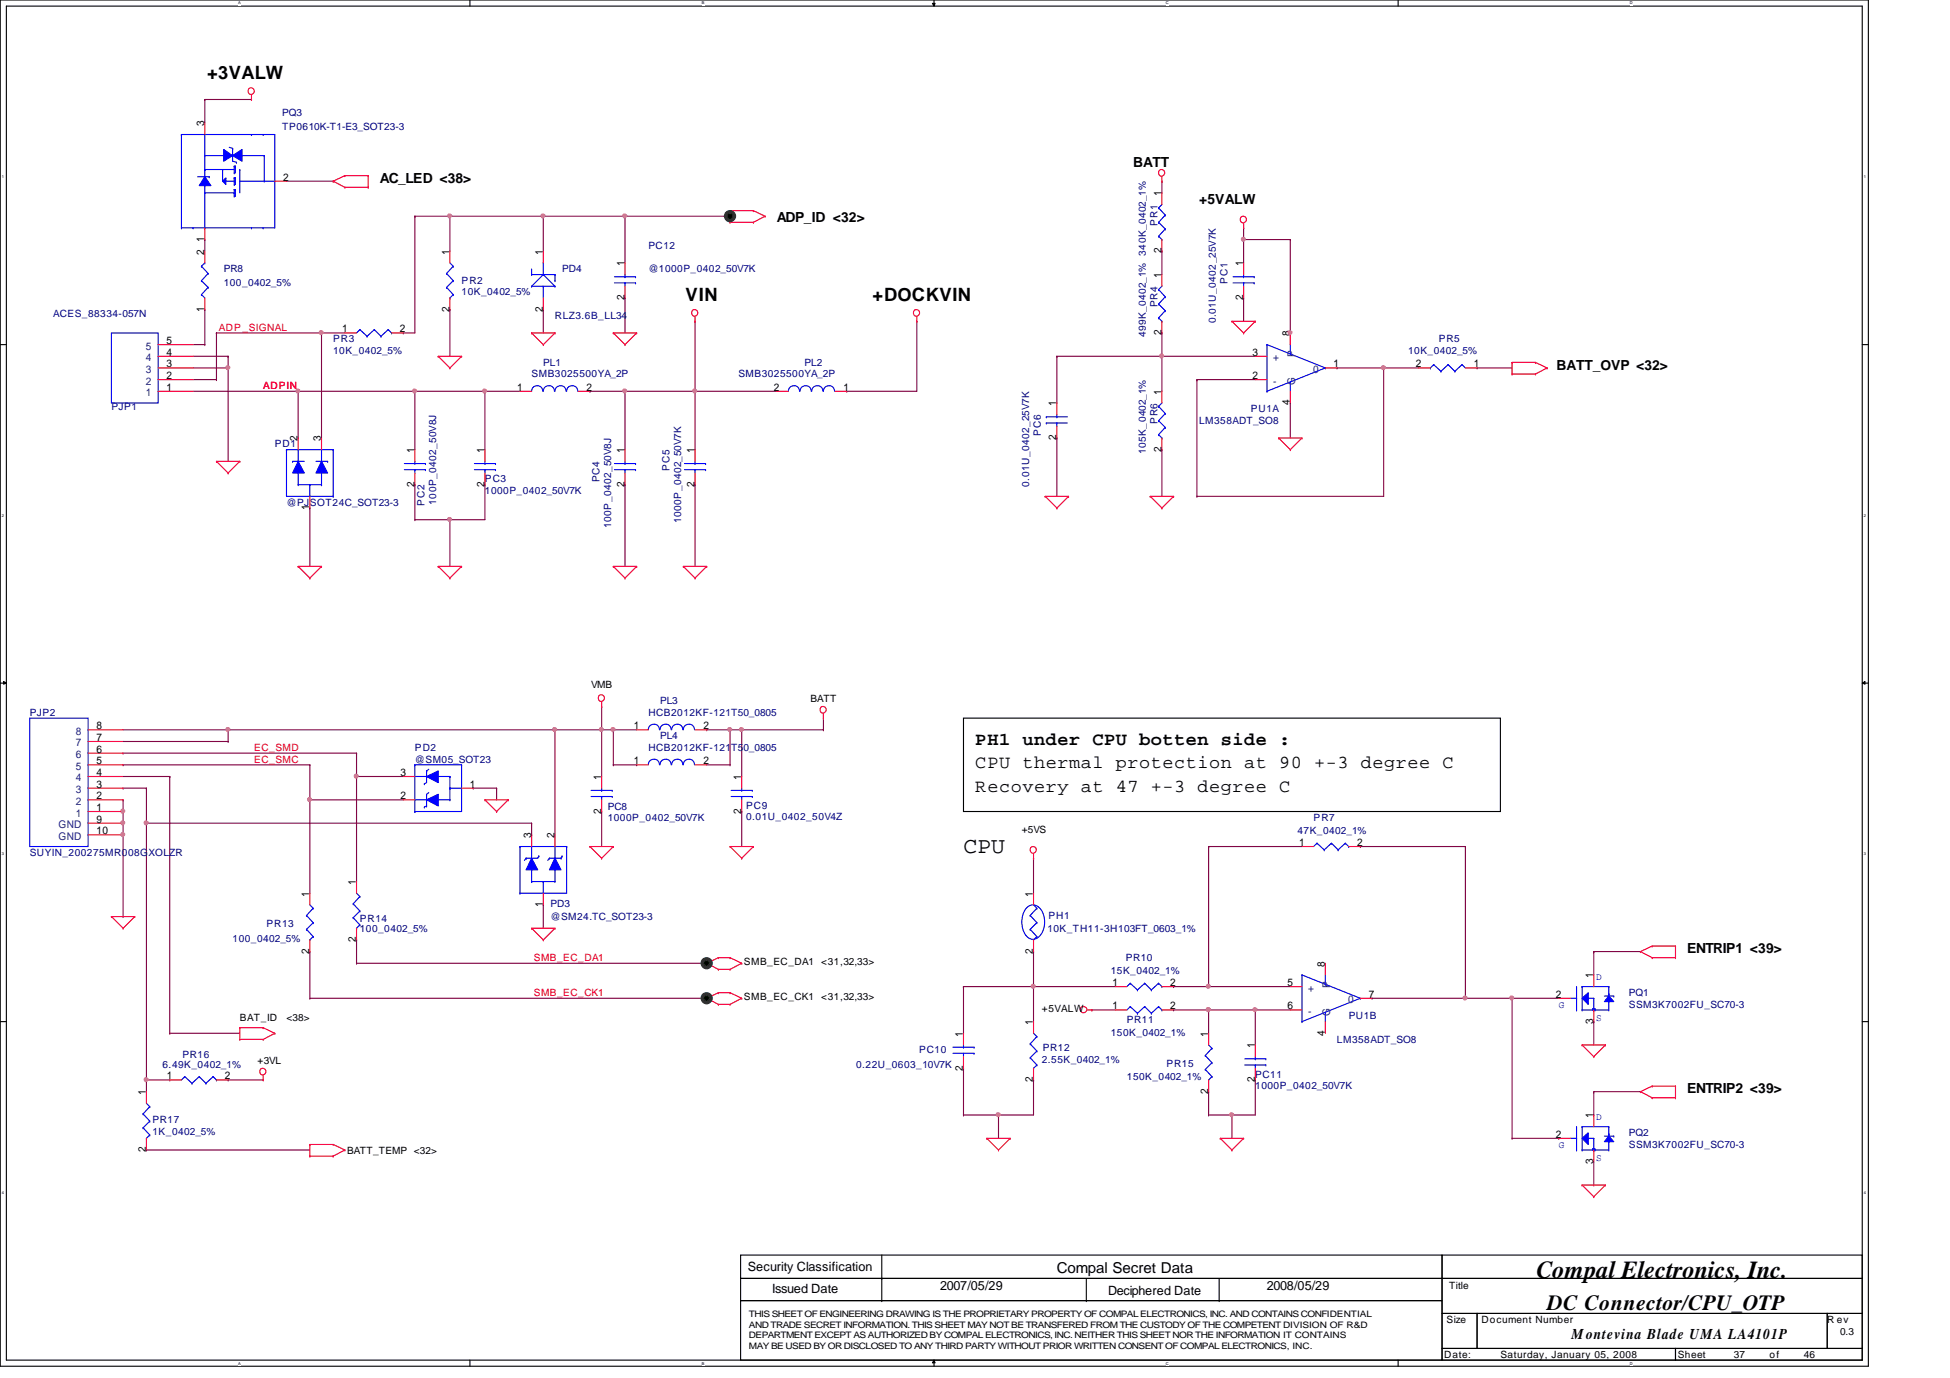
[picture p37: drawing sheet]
<svg xmlns="http://www.w3.org/2000/svg" width="297mm" height="210mm" viewBox="0 0 297 210" stroke-linecap="round" stroke-linejoin="round" font-family="sans-serif">
<defs><g id="words">
<text font-size="3.7" x="234.1" y="194.6">Compal Electronics, Inc.</text>
<text font-size="3.5" x="146.8" y="130">CPU</text>
<text font-size="3.3" x="235.7" y="199.6">DC Connector/CPU_OTP</text>
<g font-size="2.8">
<text x="31.5" y="12.1">+3VALW</text>
<text x="104.4" y="45.9">VIN</text>
<text x="132.9" y="45.9">+DOCKVIN</text>
<text x="148.5" y="113.5">PH1 under CPU botten side :</text>
<text x="148.5" y="117">CPU thermal protection at 90 +-3 degree C</text>
<text x="148.5" y="120.6">Recovery at 47 +-3 degree C</text>
</g>
<g font-size="2.3">
<text x="161" y="193.9">Compal Secret Data</text>
<text x="239.4" y="204">Montevina Blade UMA LA4101P</text>
</g>
<g font-size="2.1">
<text x="57.9" y="27.9">AC_LED &lt;38&gt;</text>
<text x="172.6" y="25.4">BATT</text>
<text x="118.3" y="33.9">ADP_ID &lt;32&gt;</text>
<text x="182.7" y="31.1">+5VALW</text>
<text x="237.1" y="56.3">BATT_OVP &lt;32&gt;</text>
<text x="257" y="145.2">ENTRIP1 &lt;39&gt;</text>
<text x="257" y="166.5">ENTRIP2 &lt;39&gt;</text>
</g>
<g font-size="1.9">
<text x="113.9" y="193.6">Security Classification</text>
<text x="117.6" y="197">Issued Date</text>
<text x="143.2" y="196.5">2007/05/29</text>
<text x="168.8" y="197.2">Deciphered Date</text>
<text x="193" y="196.5">2008/05/29</text>
</g>
<g font-size="1.6">
<text x="31.1" y="19.2" transform="rotate(-90 31.1 19.2)">3</text>
<text x="43.1" y="27.5">2</text>
<text x="176.9" y="29.9" transform="rotate(-90 176.9 29.9)">1</text>
<text x="31.1" y="38.8" transform="rotate(-90 31.1 38.8)">2</text>
<text x="31.1" y="36.8" transform="rotate(-90 31.1 36.8)">1</text>
<text x="68.4" y="38.8" transform="rotate(-90 68.4 38.8)">1</text>
<text x="82.7" y="38.8" transform="rotate(-90 82.7 38.8)">1</text>
<text x="95.1" y="40.6" transform="rotate(-90 95.1 40.6)">1</text>
<text x="176.9" y="38.6" transform="rotate(-90 176.9 38.6)">2</text>
<text x="189.4" y="40.6" transform="rotate(-90 189.4 40.6)">1</text>
<text x="31.1" y="47.5" transform="rotate(-90 31.1 47.5)">1</text>
<text x="68.4" y="47.5" transform="rotate(-90 68.4 47.5)">2</text>
<text x="82.7" y="47.5" transform="rotate(-90 82.7 47.5)">2</text>
<text x="95.1" y="45.7" transform="rotate(-90 95.1 45.7)">2</text>
<text x="176.9" y="42.3" transform="rotate(-90 176.9 42.3)">1</text>
<text x="189.4" y="45.7" transform="rotate(-90 189.4 45.7)">2</text>
<text x="25.4" y="52.4">5</text>
<text x="52.1" y="50.6">1</text>
<text x="60.9" y="50.6">2</text>
<text x="176.9" y="51.1" transform="rotate(-90 176.9 51.1)">2</text>
<text x="196.5" y="51.2" transform="rotate(-90 196.5 51.2)">8</text>
<text x="25.4" y="59.5">1</text>
<text x="25.4" y="56">3</text>
<text x="25.4" y="54.2">4</text>
<text x="25.4" y="57.7">2</text>
<text x="78.8" y="59.5">1</text>
<text x="89.4" y="59.5">2</text>
<text x="117.9" y="59.5">2</text>
<text x="128.5" y="59.5">1</text>
<text x="190.8" y="54.2">3</text>
<text x="190.8" y="57.7">2</text>
<text x="203.2" y="56">1</text>
<text x="215.7" y="56">2</text>
<text x="224.5" y="56">1</text>
<text x="160.9" y="61.9" transform="rotate(-90 160.9 61.9)">1</text>
<text x="176.9" y="60.1" transform="rotate(-90 176.9 60.1)">1</text>
<text x="196.5" y="61.7" transform="rotate(-90 196.5 61.7)">4</text>
<text x="45.3" y="67.2" transform="rotate(-90 45.3 67.2)">2</text>
<text x="48.9" y="67.2" transform="rotate(-90 48.9 67.2)">3</text>
<text x="63.1" y="69" transform="rotate(-90 63.1 69)">1</text>
<text x="73.8" y="69" transform="rotate(-90 73.8 69)">1</text>
<text x="95.1" y="69" transform="rotate(-90 95.1 69)">1</text>
<text x="105.8" y="69" transform="rotate(-90 105.8 69)">1</text>
<text x="160.9" y="67.1" transform="rotate(-90 160.9 67.1)">2</text>
<text x="176.9" y="68.8" transform="rotate(-90 176.9 68.8)">2</text>
<text x="47.1" y="77.7" transform="rotate(-90 47.1 77.7)">1</text>
<text x="63.1" y="74.2" transform="rotate(-90 63.1 74.2)">2</text>
<text x="73.8" y="74.2" transform="rotate(-90 73.8 74.2)">2</text>
<text x="95.1" y="74.2" transform="rotate(-90 95.1 74.2)">2</text>
<text x="105.8" y="74.2" transform="rotate(-90 105.8 74.2)">2</text>
<text x="14.7" y="112.9">7</text>
<text x="14.7" y="111.1">8</text>
<text x="96.6" y="111.1">1</text>
<text x="107.1" y="111.1">2</text>
<text x="14.7" y="120">3</text>
<text x="14.7" y="118.2">4</text>
<text x="14.7" y="116.4">5</text>
<text x="14.7" y="114.6">6</text>
<text x="61" y="118.2">3</text>
<text x="71.6" y="120">1</text>
<text x="91.6" y="118.8" transform="rotate(-90 91.6 118.8)">1</text>
<text x="96.6" y="116.4">1</text>
<text x="107.1" y="116.4">2</text>
<text x="112.9" y="118.8" transform="rotate(-90 112.9 118.8)">1</text>
<text x="14.7" y="123.5">1</text>
<text x="14.7" y="125.3">9</text>
<text x="14.7" y="121.8">2</text>
<text x="61" y="121.8">2</text>
<text x="91.6" y="124" transform="rotate(-90 91.6 124)">2</text>
<text x="112.9" y="124" transform="rotate(-90 112.9 124)">2</text>
<text x="14.7" y="127.1">10</text>
<text x="80.9" y="127.7" transform="rotate(-90 80.9 127.7)">3</text>
<text x="84.5" y="127.7" transform="rotate(-90 84.5 127.7)">2</text>
<text x="197.9" y="128.9">1</text>
<text x="206.7" y="128.9">2</text>
<text x="47.1" y="136.6" transform="rotate(-90 47.1 136.6)">1</text>
<text x="54.2" y="134.8" transform="rotate(-90 54.2 134.8)">1</text>
<text x="157.3" y="136.6" transform="rotate(-90 157.3 136.6)">1</text>
<text x="54.2" y="143.5" transform="rotate(-90 54.2 143.5)">2</text>
<text x="82.7" y="138.2" transform="rotate(-90 82.7 138.2)">1</text>
<text x="47.1" y="145.3" transform="rotate(-90 47.1 145.3)">2</text>
<text x="157.3" y="145.3" transform="rotate(-90 157.3 145.3)">2</text>
<text x="201.8" y="147.2" transform="rotate(-90 201.8 147.2)">8</text>
<text x="242.7" y="149" transform="rotate(-90 242.7 149)">1</text>
<text x="169.5" y="150.2">1</text>
<text x="169.5" y="153.8">1</text>
<text x="178.3" y="150.2">2</text>
<text x="178.3" y="153.8">2</text>
<text x="196.1" y="150.2">5</text>
<text x="196.1" y="153.8">6</text>
<text x="208.5" y="152">7</text>
<text x="237" y="152">2</text>
<text x="242.7" y="156" transform="rotate(-90 242.7 156)">3</text>
<text x="146.7" y="157.9" transform="rotate(-90 146.7 157.9)">1</text>
<text x="157.3" y="156.1" transform="rotate(-90 157.3 156.1)">1</text>
<text x="184" y="157.9" transform="rotate(-90 184 157.9)">1</text>
<text x="191.1" y="159.7" transform="rotate(-90 191.1 159.7)">1</text>
<text x="201.8" y="157.7" transform="rotate(-90 201.8 157.7)">4</text>
<text x="22.2" y="166.8" transform="rotate(-90 22.2 166.8)">1</text>
<text x="25.4" y="164.4">1</text>
<text x="34.2" y="164.4">2</text>
<text x="146.7" y="163.1" transform="rotate(-90 146.7 163.1)">2</text>
<text x="157.3" y="164.8" transform="rotate(-90 157.3 164.8)">2</text>
<text x="184" y="166.6" transform="rotate(-90 184 166.6)">2</text>
<text x="191.1" y="164.8" transform="rotate(-90 191.1 164.8)">2</text>
<text x="237" y="173.3">2</text>
<text x="242.7" y="170.3" transform="rotate(-90 242.7 170.3)">1</text>
<text x="22.2" y="175.5" transform="rotate(-90 22.2 175.5)">2</text>
<text x="242.7" y="177.3" transform="rotate(-90 242.7 177.3)">3</text>
</g>
<g font-size="1.6" fill="#004080">
<text x="22.2" y="53.3">5</text>
<text x="22.2" y="56.8">3</text>
<text x="22.2" y="55">4</text>
<text x="22.2" y="58.6">2</text>
<text x="193.9" y="55">+</text>
<text x="193.9" y="58.6">-</text>
<text x="197.3" y="58.7" transform="rotate(-90 197.3 58.7)">G</text>
<text x="197.3" y="54.4" transform="rotate(-90 197.3 54.4)">P</text>
<text x="200" y="56.8">0</text>
<text x="22.2" y="60.4">1</text>
<text x="11.6" y="113.7">7</text>
<text x="11.6" y="111.9">8</text>
<text x="11.6" y="119">4</text>
<text x="11.6" y="117.3">5</text>
<text x="11.6" y="115.5">6</text>
<text x="11.6" y="124.4">1</text>
<text x="11.6" y="120.8">3</text>
<text x="11.6" y="122.6">2</text>
<text x="8.9" y="126.2">GND</text>
<text x="8.9" y="127.9">GND</text>
<text x="199.3" y="151">+</text>
<text x="199.3" y="154.6">-</text>
<text x="202.6" y="154.7" transform="rotate(-90 202.6 154.7)">G</text>
<text x="202.6" y="150.5" transform="rotate(-90 202.6 150.5)">P</text>
<text x="205.4" y="152.8">0</text>
</g>
<g font-size="1.5" fill="#000080">
<text x="43" y="17.7">PQ3</text>
<text x="43" y="19.8">TP0610K-T1-E3_SOT23-3</text>
<text x="176.3" y="34.4" transform="rotate(-90 176.3 34.4)">PR1</text>
<text x="34.1" y="41.5">PR8</text>
<text x="85.6" y="41.5">PD4</text>
<text x="98.8" y="37.9">PC12</text>
<text x="98.8" y="41.5">@1000P_0402_50V7K</text>
<text x="174.5" y="38.9" transform="rotate(-90 174.5 38.9)">340K_0402_1%</text>
<text x="34.1" y="43.6">100_0402_5%</text>
<text x="70.3" y="43.3">PR2</text>
<text x="70.3" y="44.9">10K_0402_5%</text>
<text x="176.3" y="46.8" transform="rotate(-90 176.3 46.8)">PR4</text>
<text x="187" y="43.3" transform="rotate(-90 187 43.3)">PC1</text>
<text x="8.1" y="48.3">ACES_88334-057N</text>
<text x="50.8" y="52.2">PR3</text>
<text x="50.8" y="53.9">10K_0402_5%</text>
<text x="84.5" y="48.6">RLZ3.6B_LL34</text>
<text x="174.5" y="51.4" transform="rotate(-90 174.5 51.4)">499K_0402_1%</text>
<text x="185.2" y="49.3" transform="rotate(-90 185.2 49.3)">0.01U_0402_25V7K</text>
<text x="214.5" y="53.9">10K_0402_5%</text>
<text x="219.2" y="52.2">PR5</text>
<text x="81" y="57.5">SMB3025500YA_2P</text>
<text x="82.8" y="55.7">PL1</text>
<text x="112.5" y="57.5">SMB3025500YA_2P</text>
<text x="122.6" y="55.7">PL2</text>
<text x="17" y="62.5">PJP1</text>
<text x="176.3" y="64.6" transform="rotate(-90 176.3 64.6)">PR6</text>
<text x="182.7" y="64.6">LM358ADT_SO8</text>
<text x="190.5" y="62.8">PU1A</text>
<text x="41.9" y="68.2">PD1</text>
<text x="102" y="71.7" transform="rotate(-90 102 71.7)">PC5</text>
<text x="158.5" y="66.4" transform="rotate(-90 158.5 66.4)">PC6</text>
<text x="174.5" y="69.2" transform="rotate(-90 174.5 69.2)">105K_0402_1%</text>
<text x="43.6" y="77">@PJSOT24C_SOT23-3</text>
<text x="64.6" y="77" transform="rotate(-90 64.6 77)">PC2</text>
<text x="66.4" y="76.9" transform="rotate(-90 66.4 76.9)">100P_0402_50V8J</text>
<text x="73.9" y="73.5">PC3</text>
<text x="73.9" y="75.3">1000P_0402_50V7K</text>
<text x="91.3" y="73.5" transform="rotate(-90 91.3 73.5)">PC4</text>
<text x="156.8" y="74.2" transform="rotate(-90 156.8 74.2)">0.01U_0402_25V7K</text>
<text x="93.1" y="80.4" transform="rotate(-90 93.1 80.4)">100P_0402_50V8J</text>
<text x="103.8" y="79.7" transform="rotate(-90 103.8 79.7)">1000P_0402_50V7K</text>
<text x="100.5" y="107.3">PL3</text>
<text x="4.5" y="109.1">PJP2</text>
<text x="98.8" y="109.1">HCB2012KF-121T50_0805</text>
<text x="100.5" y="112.6">PL4</text>
<text x="63.2" y="114.4">PD2</text>
<text x="63.2" y="116.2">@SM05_SOT23</text>
<text x="98.8" y="114.4">HCB2012KF-121T50_0805</text>
<text x="92.6" y="123.4">PC8</text>
<text x="92.6" y="125.1">1000P_0402_50V7K</text>
<text x="113.7" y="123.3">PC9</text>
<text x="113.7" y="124.9">0.01U_0402_50V4Z</text>
<text x="200.1" y="125.1">PR7</text>
<text x="4.5" y="130.4">SUYIN_200275MR008GXOLZR</text>
<text x="197.7" y="127">47K_0402_1%</text>
<text x="35.4" y="143.5">100_0402_5%</text>
<text x="40.6" y="141.2">PR13</text>
<text x="54.8" y="140.4">PR14</text>
<text x="54.8" y="142">100_0402_5%</text>
<text x="83.9" y="138.2">PD3</text>
<text x="83.9" y="140.2">@SM24.TC_SOT23-3</text>
<text x="159.6" y="142">10K_TH11-3H103FT_0603_1%</text>
<text x="159.7" y="140">PH1</text>
<text x="169.2" y="148.3">15K_0402_1%</text>
<text x="171.5" y="146.4">PR10</text>
<text x="171.7" y="155.8">PR11</text>
<text x="205.4" y="155.3">PU1B</text>
<text x="248.1" y="151.7">PQ1</text>
<text x="248.1" y="153.5">SSM3K7002FU_SC70-3</text>
<text x="27.8" y="161.1">PR16</text>
<text x="140" y="160.4">PC10</text>
<text x="158.7" y="161.9">2.55K_0402_1%</text>
<text x="158.9" y="160.1">PR12</text>
<text x="169.2" y="157.7">150K_0402_1%</text>
<text x="203.7" y="158.8">LM358ADT_SO8</text>
<text x="24.8" y="162.7">6.49K_0402_1%</text>
<text x="130.4" y="162.7">0.22U_0603_10V7K</text>
<text x="171.7" y="164.5">150K_0402_1%</text>
<text x="177.7" y="162.6">PR15</text>
<text x="191.2" y="164.2">PC11</text>
<text x="191.2" y="165.9">1000P_0402_50V7K</text>
<text x="23.2" y="171.1">PR17</text>
<text x="23.2" y="172.9">1K_0402_5%</text>
<text x="248.1" y="173.1">PQ2</text>
<text x="248.1" y="174.8">SSM3K7002FU_SC70-3</text>
</g>
<g font-size="1.5" fill="#f00">
<text x="33.3" y="50.4">ADP_SIGNAL</text>
<text x="40.1" y="59.3">ADPIN</text>
<text x="38.7" y="114.4">EC_SMD</text>
<text x="38.7" y="116.2">EC_SMC</text>
<text x="81.3" y="146.4">SMB_EC_DA1</text>
<text x="81.3" y="151.7">SMB_EC_CK1</text>
</g>
<g font-size="1.5">
<text x="90" y="104.8">VMB</text>
<text x="123.5" y="106.9">BATT</text>
<text x="155.7" y="126.8">+5VS</text>
<text x="113.3" y="147.1">SMB_EC_DA1</text>
<text x="125.1" y="147.1">&lt;31,32,33&gt;</text>
<text x="36.5" y="155.4">BAT_ID</text>
<text x="43.6" y="155.4">&lt;38&gt;</text>
<text x="113.3" y="152.4">SMB_EC_CK1</text>
<text x="125.1" y="152.4">&lt;31,32,33&gt;</text>
<text x="158.7" y="154.2">+5VALW</text>
<text x="39.2" y="162.1">+3VL</text>
<text x="52.9" y="175.8">BATT_TEMP &lt;32&gt;</text>
<text x="220.8" y="196.3">Title</text>
<text x="220.3" y="201.5">Size</text>
<text x="225.7" y="201.5">Document Number</text>
<text x="278.3" y="201.5">R ev</text>
<text x="280.3" y="203.3">0.3</text>
<text x="220" y="206.8">Date:</text>
<text x="228.6" y="206.8">Saturday, January 05, 2008</text>
<text x="255.6" y="206.8">Sheet</text>
<text x="264.1" y="206.8">37</text>
<text x="269.5" y="206.8">of</text>
<text x="274.8" y="206.8">46</text>
</g>
<g font-size="1.5" fill="#00f">
<text x="243.1" y="149.3">D</text>
<text x="237.4" y="153.5">G</text>
<text x="243.1" y="155.4">S</text>
<text x="243.1" y="170.6">D</text>
<text x="237.4" y="174.8">G</text>
<text x="243.1" y="176.8">S</text>
</g>
<g font-size="1.4">
<text x="114.1" y="200.7">THIS SHEET OF ENGINEERING DRAWING IS THE PROPRIETARY PROPERTY OF COMPAL ELECTRONICS, INC. AND CONTAINS CONFIDENTIAL</text>
<text x="114.1" y="202.3">AND TRADE SECRET INFORMATION. THIS SHEET MAY NOT BE TRANSFERED FROM THE CUSTODY OF THE COMPETENT DIVISION OF R&amp;D</text>
<text x="114.1" y="203.9">DEPARTMENT EXCEPT AS AUTHORIZED BY COMPAL ELECTRONICS, INC. NEITHER THIS SHEET NOR THE INFORMATION IT CONTAINS</text>
<text x="114.1" y="205.5">MAY BE USED BY OR DISCLOSED TO ANY THIRD PARTY WITHOUT PRIOR WRITTEN CONSENT OF COMPAL ELECTRONICS, INC.</text>
</g>
<g font-size=".6">
<text x="36.3" y=".7">A</text>
<text x="106.9" y=".7">B</text>
<text x="177.6" y=".7">C</text>
<text x="248.3" y=".7">D</text>
<text x=".3" y="27.2">1</text>
<text x="283.9" y="27.2">1</text>
<text x=".3" y="78.7">2</text>
<text x="283.9" y="78.7">2</text>
<text x=".3" y="130.3">3</text>
<text x="283.9" y="130.3">3</text>
<text x=".3" y="181.9">4</text>
<text x="283.9" y="181.9">4</text>
<text x="36.3" y="207.9">A</text>
<text x="106.9" y="207.9">B</text>
<text x="177.6" y="207.9">C</text>
<text x="248.3" y="207.9">D</text>
</g>
</g></defs>
<path d="M0 0h284.6v208.1h-284.6zM1 .9h282.7v206.3h-282.7z" fill="none" stroke="#000" stroke-width=".17"/>
<g fill="#fff">
<path d="M36.3 .2h.4v.6h-.4z"/>
<path d="M36.3 207.3h.4v.7h-.4z"/>
</g>
<path d="M71.6 0v.9M71.6 207.2v.9" fill="none" stroke="#000" stroke-width=".17"/>
<g fill="#fff">
<path d="M106.9 .2h.4v.6h-.4z"/>
<path d="M106.9 207.3h.4v.7h-.4z"/>
</g>
<path d="M142.3 0v.9M142.3 207.2v.9" fill="none" stroke="#000" stroke-width=".17"/>
<path d="M142 .5h.4l-.1 .4zM142.3 207.2l.1 .4h-.4z" fill="#000"/>
<path d="M142 .5h.4l-.1 .4zM142.3 207.2l.1 .4h-.4z" fill="none" stroke="#000" stroke-width=".15"/>
<g fill="#fff">
<path d="M177.6 .2h.4v.6h-.4z"/>
<path d="M177.6 207.3h.4v.7h-.4z"/>
</g>
<path d="M213 0v.9M213 207.2v.9" fill="none" stroke="#000" stroke-width=".17"/>
<g fill="#fff">
<path d="M248.3 .2h.4v.6h-.4z"/>
<path d="M248.3 207.3h.4v.7h-.4z"/>
<path d="M.3 26.7h.3v.6h-.3z"/>
<path d="M283.9 26.7h.4v.6h-.4z"/>
<path d="M.3 78.2h.3v.7h-.3z"/>
<path d="M283.9 78.2h.4v.7h-.4z"/>
</g>
<path d="M0 52.5h1M283.7 52.5h.9" fill="none" stroke="#000" stroke-width=".17"/>
<g fill="#fff">
<path d="M.3 129.8h.3v.7h-.3z"/>
<path d="M283.9 129.8h.4v.7h-.4z"/>
</g>
<path d="M0 104.1h1M283.7 104.1h.9" fill="none" stroke="#000" stroke-width=".17"/>
<path d="M.5 103.8l.5 .3-.5 .1zM283.7 104.1l.4-.3v.4z" fill="#000"/>
<path d="M.5 103.8l.5 .3-.5 .1zM283.7 104.1l.4-.3v.4z" fill="none" stroke="#000" stroke-width=".15"/>
<g fill="#fff">
<path d="M.3 181.4h.3v.6h-.3z"/>
<path d="M283.9 181.4h.4v.6h-.4z"/>
</g>
<path d="M0 155.6h1M283.7 155.6h.9" fill="none" stroke="#000" stroke-width=".17"/>
<g fill="none" stroke="#800040" stroke-width=".17">
<path d="M31.2 15.2h.1M31.2 15.2v3.5M31.2 15.2h7.1M38.3 15.2h.1M31.2 36.5h.1M31.2 36.5v1.8M43.6 27.6h7.2M50.8 27.6h.1M63.2 32.9h.1M63.2 32.9v17.8h-1.8M63.2 32.9h48M68.5 32.9h.1"/>
<path d="M68.5 32.9v5.4M82.8 32.9h.1M82.8 32.9v5.4M95.2 32.9h.1M95.2 32.9v7.1M177 38.3h.1M177 27.6h.1M177 27.6v1.8M177 38.3v3.5M189.4 36.5h.1M189.4 34.7h.1M189.4 36.5h7.1"/>
<path d="M189.4 34.7v5.3M196.5 36.5h.1M196.5 36.5v16M29.4 56h5.4M29.4 54.3h5.4M29.4 57.8h3.6M29.4 59.6h49.8M29.4 52.5h1.8M31.2 52.5h.1M31.2 47.2h.1M31.2 47.2v5.3M33 57.8h.1"/>
<path d="M33 50.7h.1M33 50.7v7.1M33 50.7h19.5M34.8 54.3h.1M34.8 56h.1M34.8 54.3v16M45.4 59.6h.1M45.4 59.6v7.1M49 50.7h.1M49 50.7v16M61.4 50.7h.1M63.2 59.6h.1"/>
<path d="M63.2 59.6v8.9M68.5 47.2h.1M68.5 47.2v7.1M73.9 59.6h.1M73.9 59.6v8.9M82.8 47.2h.1M82.8 47.2v3.5M89.9 59.6h.1M89.9 59.6h28.4M95.2 59.6h.1M95.2 45.4h.1M95.2 45.4v5.3"/>
<path d="M95.2 59.6v8.9M105.9 59.6h.1M105.9 48.9h.1M105.9 48.9v19.6M129 59.6h.1M139.7 48.9h.1M139.7 48.9v10.7h-10.7M161 54.3h.1M161 54.3h30.2M161 54.3v7.1M177 54.3h.1M177 50.7h.1"/>
<path d="M177 50.7v8.9M182.3 57.8h.1M182.3 57.8v17.8M182.3 57.8h8.9M189.4 45.4h.1M189.4 45.4v3.5M196.5 50.7h.1M203.7 56h.1M203.7 56h12.4M210.8 56h.1M210.8 56v19.6h-28.5M225 56h.1"/>
<path d="M225 56h5.3M47.2 77.4h.1M47.2 77.4v8.9M63.2 79.2h.1M63.2 73.8h.1M63.2 73.8v5.4M68.5 79.2h.1M68.5 79.2v7.1M73.9 73.8h.1M73.9 73.8v5.4h-10.7M95.2 73.8h.1M95.2 73.8v12.5"/>
<path d="M105.9 73.8h.1M105.9 73.8v12.5M161 66.7h.1M161 66.7v8.9M177 68.5h.1M177 68.5v7.1M182.3 75.6h.1M196.5 61.4h.1M196.5 61.4v5.3M18.7 114.7h.1M18.7 116.5h.1M18.7 114.7h35.6"/>
<path d="M18.7 116.5h28.5M18.7 111.2h78.3M18.7 118.3h7.2M18.7 112.9h16.1M25.9 118.3h.1M25.9 118.3v39.1M34.8 111.2h.1M34.8 112.9h.1M34.8 111.2v1.7M47.2 116.5h.1M47.2 116.5v19.6M54.3 118.3h.1"/>
<path d="M54.3 114.7h.1M54.3 114.7v19.6M54.3 118.3h7.1M84.5 111.2h.1M84.5 111.2v16M91.6 111.2h.1M91.6 107.6h.1M91.6 107.6v10.7M93.4 111.2h.1M93.4 116.5h.1M93.4 116.5h3.6M93.4 111.2v5.3"/>
<path d="M97 116.5h.1M107.6 111.2h.1M107.6 116.5h3.6M107.6 111.2h17.8M111.2 111.2h.1M111.2 116.5h.1M111.2 111.2v5.3M113 111.2h.1M113 111.2v7.1M125.4 111.2h.1M125.4 109.4v1.8M18.7 121.8h.1"/>
<path d="M18.7 120.1h.1M18.7 123.6h.1M18.7 139.6h.1M18.7 125.4h.1M18.7 121.8v17.8M18.7 120.1h3.6M22.3 125.4h.1M22.3 120.1h.1M22.3 120.1v46.2M22.3 125.4h58.7M47.2 121.8h.1M47.2 121.8h14.2"/>
<path d="M72.1 120.1h.1M72.1 120.1h3.5M75.6 120.1h.1M75.6 120.1v1.7M81 125.4h.1M81 127.2h.1M81 125.4v1.8M82.8 137.8h.1M82.8 137.8v3.6M91.6 123.6h.1M91.6 123.6v5.3M113 123.6h.1"/>
<path d="M113 123.6v5.3M157.4 130.7h.1M157.4 130.7v5.4M184.1 128.9h.1M184.1 128.9v21.4M184.1 128.9h14.2M207.2 128.9h.1M207.2 128.9h16v23.2M25.9 157.4h.1M25.9 157.4h10.6M47.2 144.9h.1M47.2 152.1h.1"/>
<path d="M47.2 152.1h60.4M47.2 144.9v7.2M54.3 146.7h.1M54.3 143.2h.1M54.3 143.2v3.5M54.3 146.7h53.3M146.8 150.3h.1M146.8 150.3v7.1M146.8 150.3h23.1M157.4 144.9h.1M157.4 150.3h.1M157.4 144.9v10.7"/>
<path d="M166.3 153.8h.1M166.3 153.8h3.6M178.8 150.3h.1M178.8 153.8h.1M178.8 153.8h17.7M178.8 150.3h17.7M184.1 153.8h.1M184.1 150.3h.1M184.1 153.8v3.6M191.2 153.8h.1M191.2 153.8v5.4M209 152.1h.1"/>
<path d="M209 152.1h28.4M223.2 152.1h.1M230.3 152.1h.1M230.3 152.1v21.3M242.8 155.6h.1M242.8 144.9h.1M242.8 144.9v3.6M242.8 155.6v3.6M242.8 144.9h7.1M22.3 164.5h.1M22.3 175.2h.1M22.3 164.5h3.6"/>
<path d="M22.3 175.2h24.9M25.9 164.5h.1M34.8 164.5h.1M34.8 164.5h5.3M146.8 169.8h.1M146.8 162.7h.1M146.8 162.7v7.1M152.1 169.8h.1M152.1 169.8v3.6M157.4 164.5h.1M157.4 164.5v5.3h-10.6M184.1 166.3h.1"/>
<path d="M184.1 169.8h.1M184.1 166.3v3.5M187.7 169.8h.1M187.7 169.8v3.6M191.2 164.5h.1M191.2 164.5v5.3h-7.1M230.3 173.4h.1M230.3 173.4h7.1M237.4 173.4h.1M242.8 169.8h.1M242.8 166.3h.1M242.8 166.3v3.5"/>
<path d="M242.8 177v3.5M242.8 166.3h7.1M242.8 180.5h.1"/>
</g>
<g fill="none" stroke="#f00" stroke-width=".17">
<path d="M50.8 27.6h.1M50.8 27.6l1.7 .9M52.5 26.8h.1M52.5 28.5h.1M52.5 26.8h3.6M52.5 26.8l-1.7 .8M52.5 28.5h3.6M56.1 28.5h.1M56.1 26.8h.1M56.1 26.8v1.7M111.2 33.9h.1M111.2 32.1h.1"/>
<path d="M111.2 33.9h3.6M111.2 32.1v1.8M111.2 32.1h3.6M114.8 33.9h.1M114.8 32.1h.1M114.8 32.1l1.7 .8M116.5 32.9h.1M116.5 32.9l-1.7 1M230.3 57h.1M230.3 55.2h.1M230.3 57h3.6M230.3 55.2v1.8"/>
<path d="M230.3 55.2h3.6M233.9 57h.1M233.9 55.2h.1M233.9 55.2l1.8 .8M235.7 56h.1M235.7 56l-1.8 1M36.5 158.3h.1M36.5 156.5h.1M36.5 156.5h3.6M36.5 158.3h3.6M36.5 156.5v1.8M40.1 156.5h.1"/>
<path d="M40.1 158.3h.1M40.1 156.5l1.8 .9M41.9 157.4h.1M41.9 157.4l-1.8 .9M107.6 152.1h.1M107.6 146.7h.1M107.6 152.1l1.8 .9M107.6 146.7l1.8 1M109.4 153h.1M109.4 151.2h.1M109.4 147.7h.1M109.4 145.9h.1"/>
<path d="M109.4 145.9h1.8M109.4 153h1.8M109.4 151.2l-1.8 .9M109.4 151.2h1.8M109.4 147.7h1.8M109.4 145.9l-1.8 .8M111.2 153h.1M111.2 151.2h.1M111.2 147.7h.1M111.2 145.9h.1M111.2 151.2l1.8 .9M111.2 145.9l1.8 .8"/>
<path d="M113 152.1h.1M113 146.7h.1M113 152.1l-1.8 .9M113 146.7l-1.8 1M249.9 144.9h.1M249.9 144.9l1.8 1M251.7 144.1h.1M251.7 145.9h.1M251.7 144.1h3.5M251.7 144.1l-1.8 .8M251.7 145.9h3.5M255.2 145.9h.1"/>
<path d="M255.2 144.1h.1M255.2 144.1v1.8M47.2 176.1h.1M47.2 174.3h.1M47.2 176.1h3.6M47.2 174.3v1.8M47.2 174.3h3.6M50.8 176.1h.1M50.8 174.3h.1M50.8 174.3l1.7 .9M52.5 175.2h.1M52.5 175.2l-1.7 .9"/>
<path d="M249.9 166.3h.1M249.9 166.3l1.8 .9M251.7 165.4h.1M251.7 167.2h.1M251.7 165.4h3.5M251.7 165.4l-1.8 .9M251.7 167.2h3.5M255.2 167.2h.1M255.2 165.4h.1M255.2 165.4v1.8"/>
</g>
<circle cx="107.6" cy="152.1" r=".85" fill="#008000"/>
<g fill="none" stroke="#008000" stroke-width=".17">
<circle cx="107.6" cy="152.1" r=".85"/>
<circle cx="107.6" cy="152.1" r=".42"/>
</g>
<circle cx="107.6" cy="152.1" r=".42" fill="#000"/>
<circle cx="107.6" cy="146.7" r=".85" fill="#008000"/>
<g fill="none" stroke="#008000" stroke-width=".17">
<circle cx="107.6" cy="146.7" r=".85"/>
<circle cx="107.6" cy="146.7" r=".42"/>
</g>
<circle cx="107.6" cy="146.7" r=".42" fill="#000"/>
<circle cx="111.2" cy="32.9" r=".85" fill="#008000"/>
<g fill="none" stroke="#008000" stroke-width=".17">
<circle cx="111.2" cy="32.9" r=".85"/>
<circle cx="111.2" cy="32.9" r=".42"/>
</g>
<circle cx="111.2" cy="32.9" r=".42" fill="#000"/>
<g fill="none" stroke="#f00" stroke-width=".17">
<path d="M38.3 15.2h.1M38.3 14.5v.7M177 27.6h.1M177 26.9v.7M189.4 34.7h.1M189.4 34v.7M66.8 54.3h.1M66.8 54.3h3.5M66.8 54.3l1.7 1.7M68.5 56h.1M70.3 54.3h.1M70.3 54.3l-1.8 1.7"/>
<path d="M81 50.7h.1M81 50.7h3.5M81 50.7l1.8 1.8M82.8 52.5h.1M84.5 50.7h.1M84.5 50.7l-1.7 1.8M93.4 50.7h.1M93.4 50.7h3.6M93.4 50.7l1.8 1.8M95.2 52.5h.1M97 50.7h.1M97 50.7l-1.8 1.8"/>
<path d="M105.9 48.9h.1M105.9 48.3v.6M139.7 48.9h.1M139.7 48.3v.6M187.7 48.9h.1M187.7 48.9h3.5M187.7 48.9l1.7 1.8M189.4 50.7h.1M191.2 48.9h.1M191.2 48.9l-1.8 1.8M33 70.3h.1M33 70.3h3.5"/>
<path d="M33 70.3l1.8 1.8M34.8 72.1h.1M36.5 70.3h.1M36.5 70.3l-1.7 1.8M159.2 75.6h.1M159.2 75.6h3.6M159.2 75.6l1.8 1.8M161 77.4h.1M162.8 75.6h.1M162.8 75.6l-1.8 1.8M175.2 75.6h.1M175.2 75.6h3.6"/>
<path d="M175.2 75.6l1.8 1.8M177 77.4h.1M178.8 75.6h.1M178.8 75.6l-1.8 1.8M194.8 66.7h.1M194.8 66.7h3.5M194.8 66.7l1.7 1.8M196.5 68.5h.1M198.3 66.7h.1M198.3 66.7l-1.8 1.8M45.4 86.3h.1M45.4 86.3h3.6"/>
<path d="M45.4 86.3l1.8 1.8M47.2 88.1h.1M49 86.3h.1M49 86.3l-1.8 1.8M66.8 86.3h.1M66.8 86.3h3.5M66.8 86.3l1.7 1.8M68.5 88.1h.1M70.3 86.3h.1M70.3 86.3l-1.8 1.8M93.4 86.3h.1M93.4 86.3h3.6"/>
<path d="M93.4 86.3l1.8 1.8M95.2 88.1h.1M97 86.3h.1M97 86.3l-1.8 1.8M104.1 86.3h.1M104.1 86.3h3.5M104.1 86.3l1.8 1.8M105.9 88.1h.1M107.6 86.3h.1M107.6 86.3l-1.7 1.8M91.6 107.6h.1M91.6 106.9v.7"/>
<path d="M125.4 109.4h.1M125.4 108.7v.7M17 139.6h.1M17 139.6h3.5M17 139.6l1.7 1.8M20.5 139.6h.1M20.5 139.6l-1.8 1.8M73.9 121.8h.1M73.9 121.8h3.5M73.9 121.8l1.7 1.8M75.6 123.6h.1M77.4 121.8h.1"/>
<path d="M77.4 121.8l-1.8 1.8M89.9 128.9h.1M89.9 128.9h3.5M89.9 128.9l1.7 1.8M91.6 130.7h.1M93.4 128.9h.1M93.4 128.9l-1.8 1.8M111.2 128.9h.1M111.2 128.9h3.6M111.2 128.9l1.8 1.8M113 130.7h.1M114.8 128.9h.1"/>
<path d="M114.8 128.9l-1.8 1.8M157.4 130.7h.1M157.4 130v.7M18.7 141.4h.1M81 141.4h.1M81 141.4h3.5M81 141.4l1.8 1.8M82.8 143.2h.1M84.5 141.4h.1M84.5 141.4l-1.7 1.8M165.6 153.8h.7M166.3 153.8h.1"/>
<path d="M241 159.2h.1M241 159.2h3.6M241 159.2l1.8 1.8M244.6 159.2h.1M244.6 159.2l-1.8 1.8M40.1 164.5h.1M40.1 163.8v.7M150.3 173.4h.1M150.3 173.4h3.6M150.3 173.4l1.8 1.8M152.1 175.2h.1M153.9 173.4h.1"/>
<path d="M153.9 173.4l-1.8 1.8M185.9 173.4h.1M185.9 173.4h3.5M185.9 173.4l1.8 1.8M187.7 175.2h.1M189.4 173.4h.1M189.4 173.4l-1.7 1.8M242.8 161h.1M241 180.5h.1M241 180.5h3.6M241 180.5l1.8 1.8M242.8 182.3h.1"/>
<path d="M244.6 180.5h.1M244.6 180.5l-1.8 1.8"/>
<circle cx="38.2" cy="13.9" r=".5"/>
<circle cx="176.9" cy="26.3" r=".5"/>
<circle cx="189.4" cy="33.4" r=".5"/>
<circle cx="105.8" cy="47.7" r=".5"/>
<circle cx="139.6" cy="47.7" r=".5"/>
<circle cx="91.6" cy="106.3" r=".5"/>
<circle cx="125.4" cy="108.1" r=".5"/>
<circle cx="157.4" cy="129.4" r=".5"/>
<circle cx="165.1" cy="153.8" r=".5"/>
<circle cx="40" cy="163.2" r=".5"/>
</g>
<g fill="none" stroke="#000" stroke-width=".17">
<path d="M146.8 109.4h81.8v14.2h-81.8zM112.8 191.2h106.9v3.5h-106.9zM112.8 194.7h106.9v3.4h-106.9zM112.8 198.1h106.9v9.1h-106.9zM134.3 194.7h.1M134.3 198.1h.1M134.3 191.2v6.9M165.5 198.1h.1M165.5 194.7v3.4M185.7 198.1h.1M185.7 194.7v3.4M219.7 191.2h64v3.5h-64z"/>
<path d="M219.7 194.7h64v5.4h-64zM219.7 200.1h5.3v5.3h-5.3zM219.7 205.4h35.5v1.8h-35.5zM225 200.1h53.3v5.3h-53.3zM255.2 205.4h28.5v1.8h-28.5zM278.3 200.1h5.4v5.3h-5.4z"/>
</g>
<path d="M31.2 26.9l.9 1.4h-1.8z" fill="#00f"/>
<path d="M31.2 26.9l.9 1.4h-1.8z" fill="none" stroke="#00f" stroke-width=".17"/>
<path d="M34.4 27.1v1l-.5-.5z" fill="#00f"/>
<g fill="none" stroke="#00f" stroke-width=".17">
<path d="M27.6 20.5h.1M27.6 34.7h.1M27.6 34.7h14.3M27.6 20.5v14.2M27.6 20.5h14.3M29.4 34.7h.1M30.1 26.9h1.8M31.2 28.3h.1M31.2 25.8h.1M31.2 29.4h.1M31.2 34.7h.1M31.2 20.5v6.4"/>
<path d="M31.2 28.3v6.4M31.2 25.8h4.5M31.2 29.4h4.5M31.9 26.9h.1M33.9 25.8h.1M33.9 25.8v1.8M34.4 27.1v1l-.5-.5zM34.4 27.6h1.3M35.7 29.9h.1M35.7 28.9h.1M35.7 28.1h.1M35.7 27.1h.1"/>
<path d="M35.7 26.3h.1M35.7 25.3h.1M35.7 27.6h.1M35.7 29.4h.1M35.7 25.3v1M35.7 27.1v1M35.7 28.9v1M35.7 28.9h.2M35.7 27.1h.2M35.7 25.3h.2M35.9 28.9h.1M35.9 27.1h.1"/>
<path d="M35.9 25.3h.1M35.9 25.3v1h-.2M35.9 27.1v1h-.2M35.9 28.9v1h-.2M36.5 25.8h.1M36.5 25.8v3.6M38.3 20.5h.1M38.3 34.7h.1M40.1 34.7h.1M40.1 20.5h.1"/>
</g>
<path d="M35.4 23.7l1.5-.9v1.8z" fill="#00f"/>
<path d="M35.4 23.7l1.5-.9v1.8z" fill="none" stroke="#00f" stroke-width=".17"/>
<path d="M34.1 22.8l1.3 .9-1.3 .9z" fill="#00f"/>
<g fill="none" stroke="#00f" stroke-width=".17">
<path d="M31.2 23.7h.1M31.2 23.7h2.9M34.1 22.8l1.3 .9-1.3 .9zM34.9 22.4l.5 .2M35.4 22.6h.1M35.4 22.6v2l.6 .1M36 24.7h.1M36.5 27.6h.1M36.5 27.6h5.4M36.9 23.7h3.4M40.3 23.7h.1M40.3 27.6h.1"/>
<path d="M40.3 23.7v3.9M41.9 20.5v14.2M120.1 59.6a.85 .85 0 0 1 .8-.8 .85 .85 0 0 1 .9 .8M121.9 59.6a.85 .85 0 0 1 .8-.8 .85 .85 0 0 1 .9 .8M123.7 59.6a.85 .85 0 0 1 .8-.8 .85 .85 0 0 1 .8 .8M125.4 59.6a.85 .85 0 0 1 .9-.8 .85 .85 0 0 1 .8 .8M176.5 44.1h.1M176.5 46.3h.1M176.5 48.4h.1M176.5 44.1l1 1.1M176.5 46.3l1 1M176.5 48.4l.5 .5"/>
<path d="M177 48.9h.1M177 43.6l-.5 .5M177.5 45.2h.1M177.5 47.3h.1M177.5 45.2l-1 1.1M177.5 47.3l-1 1.1M193 59.6h.1M193 52.5h.1M193 52.5l8.9 3.5M193 52.5v7.1M196.5 53.9h.1M196.5 58.2h.1"/>
<path d="M196.5 52.5v1.4M196.5 58.2v1.4M201.9 56h.1M201.9 56l-8.9 3.6M93.6 71.5h3.2M93.6 70.6h3.2M95.2 70.6h.1M95.2 71.5h.1M95.2 70.3v.3M95.2 71.5v.6M96.8 71.5h.1M96.8 70.6h.1"/>
<path d="M104.3 71.5h3.2M104.3 70.6h3.2M105.9 70.6h.1M105.9 71.5h.1M105.9 70.3v.3M105.9 71.5v.6M107.5 71.5h.1M107.5 70.6h.1"/>
</g>
<g fill="none" stroke="#f00" stroke-width=".17">
<path d="M31.2 18.7v1.8M31.2 34.7v1.8M41.9 27.6h1.7M118.3 59.6h1.8M127.2 59.6h1.8M177 41.8v1.8M177 48.9v1.8M191.2 54.3h1.8M191.2 57.8h1.8M196.5 50.7v1.8M196.5 59.6v1.8M201.9 56h1.8"/>
<path d="M95.2 68.5v1.8M95.2 72.1v1.7M105.9 68.5v1.8M105.9 72.1v1.7"/>
</g>
<path d="M241 152.1l.9-.9v1.8z" fill="#00f"/>
<path d="M241 152.1l.9-.9v1.8z" fill="none" stroke="#00f" stroke-width=".17"/>
<path d="M245.1 151.7l.7 .9h-1.4z" fill="#00f"/>
<g fill="none" stroke="#00f" stroke-width=".17">
<path d="M17 50.7h7.1v10.7h-7.1zM30.7 44.9h.1M30.7 42.8h.1M30.7 40.6h.1M30.7 44.9l.5 .5M30.7 42.8l1 1M30.7 40.6l1 1.1M31.2 40h.1M31.2 40l-.5 .6M31.7 43.8h.1M31.7 41.7h.1M31.7 43.8l-1 1.1"/>
<path d="M31.7 41.7l-1 1.1M54.8 50.2h.1M54.8 50.2l-.5 .5M54.8 50.2l1.1 1M55.9 51.2h.1M57 50.2h.1M57 50.2l-1.1 1M57 50.2l1 1M58 51.2h.1M59.1 50.2h.1M59.1 50.2l-1.1 1M59.1 50.2l.5 .5"/>
<path d="M59.6 50.7h.1M68 41.7h.1M68 43.8h.1M68 41.7l1 1.1M68 43.8l1 1.1M68.5 45.4h.1M68.5 40l.5 .6M69 40.6h.1M69 42.8h.1M69 44.9h.1M69 40.6l-1 1.1M69 42.8l-1 1"/>
<path d="M69 44.9l-.5 .5M81 59.6a.85 .85 0 0 1 .8-.8 .85 .85 0 0 1 .9 .8M82.8 59.6a.85 .85 0 0 1 .8-.8 .85 .85 0 0 1 .9 .8M84.5 59.6a.85 .85 0 0 1 .9-.8 .85 .85 0 0 1 .8 .8M86.3 59.6a.85 .85 0 0 1 .9-.8 .85 .85 0 0 1 .8 .8M93.6 43.1h3.2M93.6 42.2h3.2M95.2 42.2h.1M95.2 43.1h.1M95.2 41.8v.4M95.2 43.1v.5M96.8 43.1h.1"/>
<path d="M96.8 42.2h.1M187.8 43.1h3.2M187.8 42.2h3.2M189.4 42.2h.1M189.4 43.1h.1M189.4 41.8v.4M189.4 43.1v.5M191 43.1h.1M191 42.2h.1M217.9 56h.1M218.4 55.5h.1M218.4 55.5l1.1 1.1"/>
<path d="M218.4 55.5l-.5 .5M219.5 56.6h.1M220.6 55.5h.1M220.6 55.5l1 1.1M220.6 55.5l-1.1 1.1M221.6 56.6h.1M222.7 55.5h.1M222.7 55.5l.5 .5M222.7 55.5l-1.1 1.1M72.3 71.5h3.2M72.3 70.6h3.2M73.9 70.6h.1"/>
<path d="M73.9 71.5h.1M73.9 70.3v.3M73.9 71.5v.6M75.5 71.5h.1M75.5 70.6h.1M159.4 64.4h.1M159.4 63.5h.1M159.4 64.4h3.2M159.4 63.5h3.2M161 63.5h.1M161 64.4h.1M161 63.2v.3"/>
<path d="M161 64.4v.5M98.8 116.5a.85 .85 0 0 1 .8-.8 .85 .85 0 0 1 .9 .8M100.5 116.5a.85 .85 0 0 1 .9-.8 .85 .85 0 0 1 .8 .8M102.3 116.5a.85 .85 0 0 1 .9-.8 .85 .85 0 0 1 .8 .8M104.1 116.5a.85 .85 0 0 1 .8-.8 .85 .85 0 0 1 .9 .8M46.7 139.4h.1M46.7 139.4l1 1.1M47.2 137.8l.5 .5M47.7 138.3h.1M47.7 138.3l-1 1.1M53.8 137.7h.1M53.8 139.8h.1"/>
<path d="M53.8 137.7l1 1.1M53.8 139.8l1 1.1M54.3 136.1l.5 .5M54.8 136.6h.1M54.8 138.8h.1M54.8 138.8l-1 1M54.8 136.6l-1 1.1M90 121.3h3.3M90 120.4h3.3M91.6 120.4h.1M91.6 121.3h.1M91.6 120.1v.3"/>
<path d="M91.6 121.3v.5M93.3 121.3h.1M93.3 120.4h.1M156.5 138.2a1.49 1.49 0 0 1 2.4 .9 3.2 3.2 0 0 1-1.1 3.9 1.48 1.48 0 0 1-1.9-1.2 3.5 3.5 0 0 1 .6-3.6zM156.9 139.4h.1M156.9 139.4l1 1.1M157.4 137.8l.5 .5M157.9 138.3h.1M157.9 138.3l-1 1.1M200.6 128.4h.1M200.6 128.4l-.5 .5M200.6 128.4l1.1 1.1"/>
<path d="M201.7 129.5h.1M202.8 128.4h.1M202.8 128.4l-1.1 1.1M202.8 128.4l1 1.1M203.8 129.5h.1M204.9 128.4h.1M204.9 128.4l-1.1 1.1M204.9 128.4l.5 .5M205.4 128.9h.1M46.7 141.6h.1M46.7 141.6l1 1.1M47.2 143.2h.1"/>
<path d="M47.7 140.5h.1M47.7 142.7h.1M47.7 140.5l-1 1.1M47.7 142.7l-.5 .5M54.3 141.4h.1M54.8 140.9h.1M54.8 140.9l-.5 .5M145.2 159.5h3.2M146.8 159.5h.1M146.8 159.2v.3M148.4 159.5h.1M156.9 141.6h.1"/>
<path d="M156.9 141.6l1 1.1M157.4 143.2h.1M157.9 140.5h.1M157.9 142.7h.1M157.9 140.5l-1 1.1M157.9 142.7l-.5 .5M172.2 149.8h.1M172.2 149.8l-.5 .5M172.2 149.8l1.1 1M173.3 150.8h.1M174.4 149.8h.1M174.4 149.8l-1.1 1"/>
<path d="M174.4 149.8l1 1M175.4 150.8h.1M176.5 149.8h.1M176.5 149.8l-1.1 1M176.5 149.8l.5 .5M177 150.3h.1M184.1 159.2l.5 .5M184.6 159.7h.1M184.6 159.7l-1 1.1M198.3 155.6h.1M198.3 148.5h.1M198.3 148.5l8.9 3.6"/>
<path d="M198.3 148.5v7.1M201.9 149.9h.1M201.9 154.2h.1M201.9 148.5v1.4M201.9 154.2v1.4M207.2 152.1h.1M207.2 152.1l-8.9 3.5M239.2 152.1h1M240.2 152.1h.1M240.2 153.8h.1M240.2 150.3v3.5M241 150.3h.1"/>
<path d="M241 153.8h.1M241 150.3h4.1M241 150.3v3.5M241 153.8h4.1M241.9 152.1h.1M241.9 152.1h.9M242.6 153.7h.1M242.6 153.7v.1M242.6 153.7h.3M242.8 153.8h.1M242.8 152.1h.1M242.8 152.1v1.7"/>
<path d="M242.9 153.7h.1M242.9 153.8h.1M242.9 153.7v.1M244.4 151.7h1.4M245.1 151.7l.7 .9h-1.4zM245.1 150.3h.1M245.1 151.4h.1M245.1 153.8h.1M245.1 152.6h.1M245.1 150.3v1.4M245.1 152.6v1.2M245.8 151.7h.1"/>
<path d="M21.8 169.7h.1M21.8 171.8h.1M21.8 169.7l1 1.1M21.8 171.8l1 1.1M22.3 173.4h.1M22.3 168.1l.5 .5M22.8 168.6h.1M22.8 170.8h.1M22.8 172.9h.1M22.8 168.6l-1 1.1M22.8 170.8l-1 1M22.8 172.9l-.5 .5"/>
<path d="M28.1 164h.1M28.1 164l-.5 .5M28.1 164l1.1 1M29.2 165h.1M30.3 164h.1M30.3 164l-1.1 1M30.3 164l1.1 1M31.4 165h.1M32.5 164h.1M32.5 164l-1.1 1M32.5 164l.5 .5M33 164.5h.1"/>
<path d="M145.2 160.4h3.2M146.8 160.4h.1M146.8 160.4v.6M148.4 160.4h.1M183.6 160.8h.1M183.6 162.9h.1M183.6 160.8l1 1.1M183.6 162.9l1 1.1M184.1 164.5h.1M184.6 161.9h.1M184.6 164h.1M184.6 161.9l-1 1"/>
<path d="M184.6 164l-.5 .5"/>
</g>
<g fill="none" stroke="#f00" stroke-width=".17">
<path d="M31.2 38.3v1.7M68.5 38.3v1.7M24.1 59.6h5.3M24.1 56h5.3M24.1 54.3h5.3M24.1 52.5h5.3M24.1 57.8h5.3M31.2 45.4v1.8M52.5 50.7h1.8M59.6 50.7h1.8M68.5 45.4v1.8M79.2 59.6h1.8"/>
<path d="M88.1 59.6h1.8M95.2 40v1.8M95.2 43.6v1.8M189.4 40v1.8M189.4 43.6v1.8M216.1 56h1.8M223.2 56h1.8M73.9 68.5v1.8M73.9 72.1v1.7M161 61.4v1.8M161 64.9v1.8M91.6 118.3v1.8"/>
<path d="M97 116.5h1.8M105.9 116.5h1.7M47.2 136.1v1.7M54.3 134.3v1.8M91.6 121.8v1.8M157.4 136.1v1.7M198.3 128.9h1.8M205.4 128.9h1.8M47.2 143.2v1.7M54.3 141.4v1.8M146.8 157.4v1.8M157.4 143.2v1.7"/>
<path d="M169.9 150.3h1.8M177 150.3h1.8M184.1 157.4v1.8M196.5 150.3h1.8M196.5 153.8h1.8M201.9 146.7v1.8M201.9 155.6v1.8M207.2 152.1h1.8M237.4 152.1h1.8M242.8 148.5v1.8M242.8 153.8v1.8M22.3 166.3v1.8"/>
<path d="M22.3 173.4v1.8M25.9 164.5h1.7M33 164.5h1.8M146.8 161v1.7M184.1 164.5v1.8"/>
</g>
<path d="M241 173.4l.9-.8v1.7z" fill="#00f"/>
<path d="M241 173.4l.9-.8v1.7z" fill="none" stroke="#00f" stroke-width=".17"/>
<path d="M245.1 173.1l.7 .8h-1.4z" fill="#00f"/>
<g fill="none" stroke="#00f" stroke-width=".17">
<path d="M189.6 162.2h3.2M189.6 161.3h3.2M191.2 161.3h.1M191.2 162.2h.1M191.2 161v.3M191.2 162.2v.5M192.8 162.2h.1M192.8 161.3h.1M239.2 173.4h1M240.2 173.4h.1M240.2 175.2h.1M240.2 171.6v3.6"/>
<path d="M241 171.6h.1M241 175.2h.1M241 171.6h4.1M241 171.6v3.6M241 175.2h4.1M241.9 173.4h.1M241.9 173.4h.9M242.6 175h.1M242.6 175v.2M242.6 175h.3M242.8 175.2h.1M242.8 173.4h.1"/>
<path d="M242.8 173.4v1.8M242.9 175h.1M242.9 175.2h.1M242.9 175v.2M244.4 173.1h1.4M245.1 173.1l.7 .8h-1.4zM245.1 171.6h.1M245.1 172.7h.1M245.1 175.2h.1M245.1 173.9h.1M245.1 171.6v1.5M245.1 173.9v1.3"/>
<path d="M245.8 173.1h.1"/>
</g>
<path d="M191.2 159.2v1.8M191.2 162.7v1.8M237.4 173.4h1.8M242.8 169.8v1.8M242.8 175.2v1.8" fill="none" stroke="#f00" stroke-width=".17"/>
<path d="M45.4 70.3l1 1.8h-1.8z" fill="#00f"/>
<g fill="none" stroke="#00f" stroke-width=".17">
<path d="M43.6 68.5h.1M43.6 68.5v7.1h7.2M43.6 68.5h7.2M45.4 70.3l1 1.8h-1.8zM45.4 73.8h.1M45.4 70.3h.1M45.4 68.5v1.8M45.4 72.1v1.7M45.4 73.8h1.8M47.2 73.8h.1M47.2 73.8v1.8M49 70.3h.1"/>
<path d="M49 68.5v1.8M50.8 68.5h.1M50.8 75.6h.1M50.8 68.5v7.1"/>
</g>
<path d="M49 70.3l.9 1.8h-1.8z" fill="#00f"/>
<path d="M44.6 70.3h.1M44.6 70.3h1.8M47.2 73.8h1.8M48.1 70.3h1.8M49 70.3l.9 1.8h-1.8zM49 73.8h.1M49 72.1v1.7M49.9 70.3h.1M98.8 111.2a.85 .85 0 0 1 .8-.9 .85 .85 0 0 1 .9 .9M100.5 111.2a.85 .85 0 0 1 .9-.9 .85 .85 0 0 1 .8 .9M102.3 111.2a.85 .85 0 0 1 .9-.9 .85 .85 0 0 1 .8 .9M104.1 111.2a.85 .85 0 0 1 .8-.9 .85 .85 0 0 1 .9 .9" fill="none" stroke="#00f" stroke-width=".17"/>
<path d="M45.4 66.7v1.8M47.2 75.6v1.8M49 66.7v1.8M97 111.2h1.8M105.9 111.2h1.7" fill="none" stroke="#f00" stroke-width=".17"/>
<path d="M84.5 130.7l1 1.8h-1.8z" fill="#00f"/>
<g fill="none" stroke="#00f" stroke-width=".17">
<path d="M79.2 128.9h.1M79.2 136.1h.1M79.2 128.9v7.2M79.2 128.9h7.1M81 130.7h.1M81 128.9v1.8M82.8 134.3h.1M82.8 134.3v1.8M82.8 134.3h1.7M84.5 130.7l1 1.8h-1.8zM84.5 134.3h.1M84.5 130.7h.1"/>
<path d="M84.5 128.9v1.8M84.5 132.5v1.8M86.3 128.9h.1M86.3 128.9v7.2h-7.1"/>
</g>
<path d="M81 130.7l.9 1.8h-1.8z" fill="#00f"/>
<g fill="none" stroke="#00f" stroke-width=".17">
<path d="M80.1 130.7h.1M80.1 130.7l-.2 .4M81 130.7l.9 1.8h-1.8zM81 134.3h.1M81 132.5v1.8M81 134.3h1.8M82.1 130.4h.1M82.1 130.4l-.2 .3h-1.8M83.7 130.7h.1M83.7 130.7h1.8M83.7 130.7l-.3 .4M85.5 130.7h.1"/>
<path d="M85.6 130.4h.1M85.6 130.4l-.1 .3M172.2 153.3h.1M172.2 153.3l-.5 .5M172.2 153.3l1.1 1M173.3 154.3h.1M174.4 153.3h.1M174.4 153.3l-1.1 1M174.4 153.3l1 1M175.4 154.3h.1M176.5 153.3h.1M176.5 153.3l-1.1 1"/>
<path d="M176.5 153.3l.5 .5M177 153.8h.1"/>
</g>
<path d="M81 127.2v1.7M82.8 136.1v1.7M84.5 127.2v1.7M169.9 153.8h1.8M177 153.8h1.8" fill="none" stroke="#f00" stroke-width=".17"/>
<path d="M65 121.8l1.8-.8v1.8z" fill="#00f"/>
<g fill="none" stroke="#00f" stroke-width=".17">
<path d="M63.2 116.5h.1M63.2 116.5h7.1M63.2 116.5v7.1M63.2 118.3h1.8M65 118.3h.1M70.3 116.5h.1M70.3 116.5v7.1h-7.1M63.2 123.6h.1M63.2 121.8h1.8M65 121.8l1.8-.8v1.8zM65 121.8h.1M66.8 121.8h1.7"/>
<path d="M68.5 120.1h.1M68.5 121.8h.1M68.5 120.1h1.8M68.5 120.1v1.7"/>
</g>
<path d="M65 118.3l1.8-.9v1.8z" fill="#00f"/>
<g fill="none" stroke="#00f" stroke-width=".17">
<path d="M176.5 31.7h.1M176.5 33.9h.1M176.5 36h.1M176.5 31.7l1 1.1M176.5 33.9l1 1M176.5 36l.5 .5M177 36.5h.1M177 31.2l-.5 .5M177.5 32.8h.1M177.5 34.9h.1M177.5 32.8l-1 1.1M177.5 34.9l-1 1.1"/>
<path d="M81 43.6h.1M81 41.8h.1M81 43.6h3.5M81 41v.8M81 41.8h3.5M82.8 41.8h.1M82.8 43.6h.1M82.8 40h.1M82.8 41.8l1.7 1.8M82.8 41.8l-1.8 1.8M82.8 40v1.8M82.8 43.6v1.8"/>
<path d="M84.5 43.6h.1M84.5 41.8h.1M84.5 42.8h.1M84.5 41.8v1M61.6 71.5h3.2M61.6 70.6h3.2M63.2 70.6h.1M63.2 71.5h.1M63.2 70.3v.3M63.2 71.5v.6M64.8 71.5h.1M64.8 70.6h.1"/>
<path d="M176.5 61.9h.1M176.5 64.1h.1M176.5 66.2h.1M176.5 61.9l1 1.1M176.5 64.1l1 1M176.5 66.2l.5 .5M177 66.7h.1M177 61.4l-.5 .5M177.5 63h.1M177.5 65.1h.1M177.5 63l-1 1.1M177.5 65.1l-1 1.1"/>
<path d="M4.5 109.4h8.9v19.5h-8.9zM64.6 119.4h.1M65 118.3l1.8-.9v1.8zM65 117.4h.1M65 117.4v1.8l-.4 .2M65.3 117.2l-.3 .2M66.8 118.3h1.7M68.5 118.3h.1M68.5 118.3v1.8M64.6 122.9h.1M65 122.8h.1M65 121h.1"/>
<path d="M65 121v1.8M65 122.8l-.4 .1M65.3 120.7l-.3 .3M111.4 121.3h3.2M111.4 120.4h3.2M113 120.4h.1M113 121.3h.1M113 120.1v.3M113 121.3v.5M114.6 121.3h.1M114.6 120.4h.1M156.9 159h.1"/>
<path d="M156.9 159l1 1.1M157.4 157.4l.5 .5M157.9 157.9h.1M157.9 157.9l-1 1.1M156.9 161.1h.1M156.9 161.1l1 1.1M157.4 162.7h.1M157.9 160.1h.1M157.9 162.2h.1M157.9 160.1l-1 1M157.9 162.2l-.5 .5"/>
</g>
<g fill="none" stroke="#f00" stroke-width=".17">
<path d="M82.8 38.3v1.7M177 29.4v1.8M177 36.5v1.8M82.8 45.4v1.8M177 59.6v1.8M63.2 68.5v1.8M63.2 72.1v1.7M177 66.7v1.8M13.4 118.3h5.3M13.4 116.5h5.3M13.4 114.7h5.3M13.4 112.9h5.3"/>
<path d="M13.4 111.2h5.3M61.4 118.3h1.8M113 118.3v1.8M13.4 121.8h5.3M13.4 120.1h5.3M13.4 123.6h5.3M13.4 125.4h5.3M13.4 127.2h5.3M61.4 121.8h1.8M70.3 120.1h1.8M113 121.8v1.8M157.4 155.6v1.8"/>
<path d="M157.4 162.7v1.8"/>
</g>
<circle cx="157.4" cy="150.2" r=".31" fill="#f0f"/>
<circle cx="157.4" cy="150.2" r=".31" fill="none" stroke="#f0f" stroke-width=".17"/>
<circle cx="184" cy="153.8" r=".31" fill="#f0f"/>
<circle cx="184" cy="153.8" r=".31" fill="none" stroke="#f0f" stroke-width=".17"/>
<circle cx="187.6" cy="169.8" r=".31" fill="#f0f"/>
<circle cx="187.6" cy="169.8" r=".31" fill="none" stroke="#f0f" stroke-width=".17"/>
<circle cx="191.2" cy="153.8" r=".31" fill="#f0f"/>
<circle cx="191.2" cy="153.8" r=".31" fill="none" stroke="#f0f" stroke-width=".17"/>
<circle cx="152" cy="169.8" r=".31" fill="#f0f"/>
<circle cx="152" cy="169.8" r=".31" fill="none" stroke="#f0f" stroke-width=".17"/>
<circle cx="184" cy="150.2" r=".31" fill="#f0f"/>
<circle cx="184" cy="150.2" r=".31" fill="none" stroke="#f0f" stroke-width=".17"/>
<circle cx="223.2" cy="152" r=".31" fill="#f0f"/>
<circle cx="223.2" cy="152" r=".31" fill="none" stroke="#f0f" stroke-width=".17"/>
<circle cx="184" cy="153.8" r=".31" fill="#f0f"/>
<circle cx="184" cy="153.8" r=".31" fill="none" stroke="#f0f" stroke-width=".17"/>
<circle cx="196.5" cy="50.7" r=".31" fill="#f0f"/>
<circle cx="196.5" cy="50.7" r=".31" fill="none" stroke="#f0f" stroke-width=".17"/>
<circle cx="176.9" cy="54.2" r=".31" fill="#f0f"/>
<circle cx="176.9" cy="54.2" r=".31" fill="none" stroke="#f0f" stroke-width=".17"/>
<circle cx="210.7" cy="56" r=".31" fill="#f0f"/>
<circle cx="210.7" cy="56" r=".31" fill="none" stroke="#f0f" stroke-width=".17"/>
<circle cx="189.4" cy="36.4" r=".31" fill="#f0f"/>
<circle cx="189.4" cy="36.4" r=".31" fill="none" stroke="#f0f" stroke-width=".17"/>
<circle cx="230.3" cy="152" r=".31" fill="#f0f"/>
<circle cx="230.3" cy="152" r=".31" fill="none" stroke="#f0f" stroke-width=".17"/>
<circle cx="22.3" cy="164.5" r=".31" fill="#f0f"/>
<circle cx="22.3" cy="164.5" r=".31" fill="none" stroke="#f0f" stroke-width=".17"/>
<circle cx="22.3" cy="125.3" r=".31" fill="#f0f"/>
<circle cx="22.3" cy="125.3" r=".31" fill="none" stroke="#f0f" stroke-width=".17"/>
<circle cx="18.7" cy="125.3" r=".31" fill="#f0f"/>
<circle cx="18.7" cy="125.3" r=".31" fill="none" stroke="#f0f" stroke-width=".17"/>
<circle cx="18.7" cy="123.6" r=".31" fill="#f0f"/>
<circle cx="18.7" cy="123.6" r=".31" fill="none" stroke="#f0f" stroke-width=".17"/>
<circle cx="18.7" cy="127.1" r=".31" fill="#f0f"/>
<circle cx="18.7" cy="127.1" r=".31" fill="none" stroke="#f0f" stroke-width=".17"/>
<circle cx="54.3" cy="118.2" r=".31" fill="#f0f"/>
<circle cx="54.3" cy="118.2" r=".31" fill="none" stroke="#f0f" stroke-width=".17"/>
<circle cx="112.9" cy="111.1" r=".31" fill="#f0f"/>
<circle cx="112.9" cy="111.1" r=".31" fill="none" stroke="#f0f" stroke-width=".17"/>
<circle cx="34.7" cy="111.1" r=".31" fill="#f0f"/>
<circle cx="34.7" cy="111.1" r=".31" fill="none" stroke="#f0f" stroke-width=".17"/>
<circle cx="84.5" cy="111.1" r=".31" fill="#f0f"/>
<circle cx="84.5" cy="111.1" r=".31" fill="none" stroke="#f0f" stroke-width=".17"/>
<circle cx="47.1" cy="121.8" r=".31" fill="#f0f"/>
<circle cx="47.1" cy="121.8" r=".31" fill="none" stroke="#f0f" stroke-width=".17"/>
<circle cx="111.2" cy="111.1" r=".31" fill="#f0f"/>
<circle cx="111.2" cy="111.1" r=".31" fill="none" stroke="#f0f" stroke-width=".17"/>
<circle cx="48.9" cy="50.7" r=".31" fill="#f0f"/>
<circle cx="48.9" cy="50.7" r=".31" fill="none" stroke="#f0f" stroke-width=".17"/>
<circle cx="45.4" cy="59.6" r=".31" fill="#f0f"/>
<circle cx="45.4" cy="59.6" r=".31" fill="none" stroke="#f0f" stroke-width=".17"/>
<circle cx="34.7" cy="56" r=".31" fill="#f0f"/>
<circle cx="34.7" cy="56" r=".31" fill="none" stroke="#f0f" stroke-width=".17"/>
<circle cx="73.8" cy="59.6" r=".31" fill="#f0f"/>
<circle cx="73.8" cy="59.6" r=".31" fill="none" stroke="#f0f" stroke-width=".17"/>
<circle cx="63.1" cy="59.6" r=".31" fill="#f0f"/>
<circle cx="63.1" cy="59.6" r=".31" fill="none" stroke="#f0f" stroke-width=".17"/>
<circle cx="68.5" cy="79.1" r=".31" fill="#f0f"/>
<circle cx="68.5" cy="79.1" r=".31" fill="none" stroke="#f0f" stroke-width=".17"/>
<circle cx="105.8" cy="59.6" r=".31" fill="#f0f"/>
<circle cx="105.8" cy="59.6" r=".31" fill="none" stroke="#f0f" stroke-width=".17"/>
<circle cx="95.1" cy="59.6" r=".31" fill="#f0f"/>
<circle cx="95.1" cy="59.6" r=".31" fill="none" stroke="#f0f" stroke-width=".17"/>
<circle cx="95.1" cy="32.9" r=".31" fill="#f0f"/>
<circle cx="95.1" cy="32.9" r=".31" fill="none" stroke="#f0f" stroke-width=".17"/>
<circle cx="68.5" cy="32.9" r=".31" fill="#f0f"/>
<circle cx="68.5" cy="32.9" r=".31" fill="none" stroke="#f0f" stroke-width=".17"/>
<circle cx="93.4" cy="111.1" r=".31" fill="#f0f"/>
<circle cx="93.4" cy="111.1" r=".31" fill="none" stroke="#f0f" stroke-width=".17"/>
<circle cx="91.6" cy="111.1" r=".31" fill="#f0f"/>
<circle cx="91.6" cy="111.1" r=".31" fill="none" stroke="#f0f" stroke-width=".17"/>
<circle cx="82.7" cy="32.9" r=".31" fill="#f0f"/>
<circle cx="82.7" cy="32.9" r=".31" fill="none" stroke="#f0f" stroke-width=".17"/>
<use href="#words"/>
</svg>
